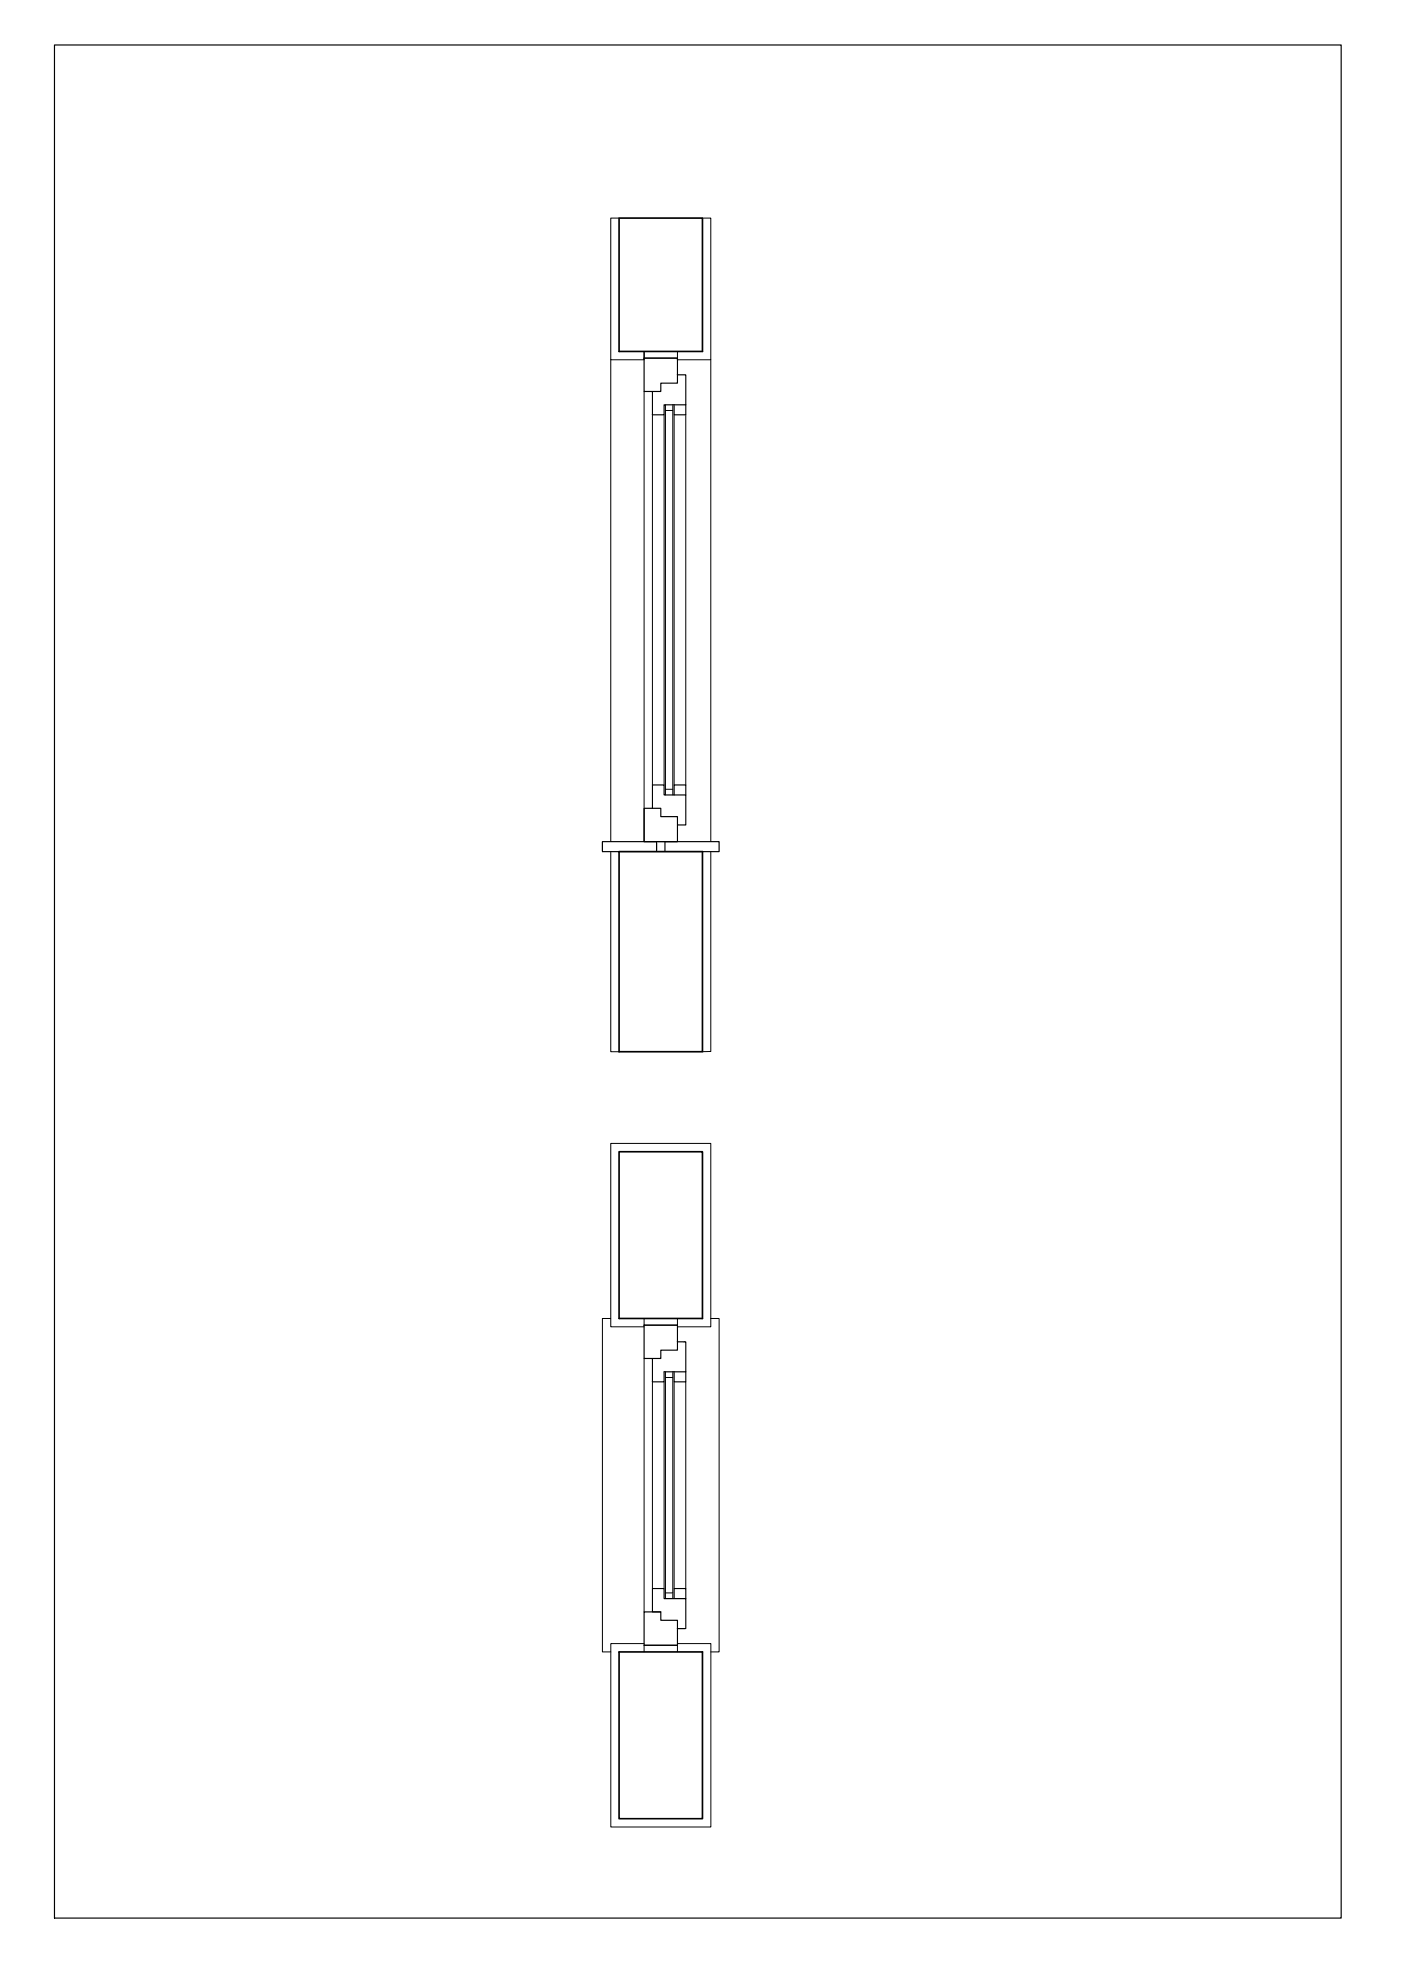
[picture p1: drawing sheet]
<svg xmlns="http://www.w3.org/2000/svg" width="420mm" height="594mm" viewBox="0 0 420 594" stroke-linecap="round" stroke-linejoin="round" font-family="sans-serif">
<!-- layer: MURO -->
<path d="M185.7 65.4h25v40h-25zM185.7 255.4h25v60h-25zM185.7 345.4h25v50h-25zM185.7 495.4h25v50h-25z" fill="none" stroke="#000" stroke-width=".5"/>
<g fill="none" stroke="#000" stroke-width=".3">
<path d="M185.7 65.4h-2.5v42.5h10v-2.5v2h10M210.7 65.4h2.5v42.5h-10v-2.5M183.2 107.9v144.5M193.2 117.4v135h10M213.2 107.9v144.5M195.7 124.4v111M199.2 124.4v111M199.6 121.4v117M199.6 123.1h2.2M201.8 121.4v117M202.2 124.4v111M205.7 124.4v111"/>
<path d="M199.6 236.7h2.2M183.2 255.4v60h2.5M213.2 255.4v59.9l-2.5 .1M183.2 395.4h-2.5v100h2.5M193.2 395.4v2h10v-2M193.2 397.9h-10v-55h30v55h-10M213.2 395.4h2.5v100h-2.5M193.2 407.4v76M195.7 414.4v62M199.2 414.4v62M199.6 411.4v68M199.6 413.1h2.2"/>
<path d="M201.8 411.4v68M202.2 414.4v62M205.7 414.4v62M199.6 477.7h2.2M193.2 495.4v-2h10v2M193.2 492.9h-10v55h30v-55h-10"/>
</g>
<g fill="none" stroke="#000" stroke-width=".35">
<path d="M16.3 13.5h385.9v561.7h-385.9zM193.2 107.4h10v7.5h-5v2.5h-5zM203.2 112.4h2.5v9h-6.5v3h-3.5v-7M202.2 121.4v3h3.5v-3M202.2 238.4v-3h3.5v3M185.7 255.4h-5v-3h16.2v3M193.2 242.4h5v2.5h5v7.5h-10zM195.7 242.4v-7h3.5v3h6.5v9h-2.5M199.4 255.4v-3h16.3v3h-5M193.2 397.4h10v7.5h-5v2.5h-5zM202.2 411.4v3h3.5v-3M203.2 402.4h2.5v9h-6.5v3h-3.5v-7"/>
<path d="M202.2 479.4v-3h3.5v3M193.2 483.4h5v2.5h5v7.5h-10zM198.2 483.4h-2.5v-7h3.5v3h6.5v9h-2.5"/>
</g>
</svg>
